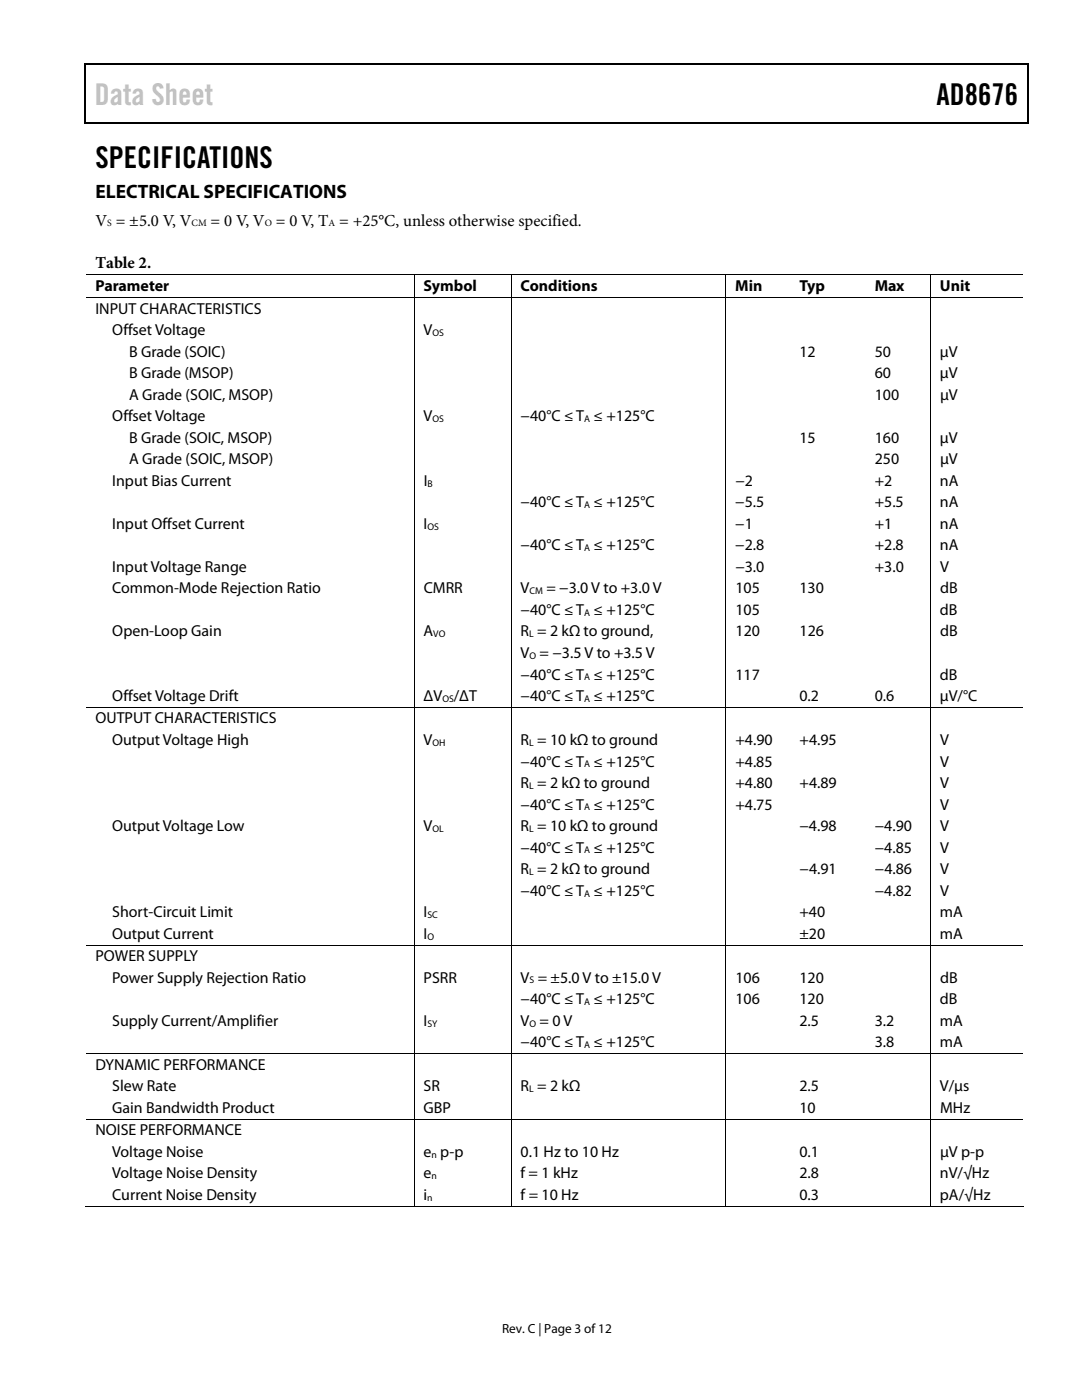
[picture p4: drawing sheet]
<svg xmlns="http://www.w3.org/2000/svg" width="216mm" height="279mm" viewBox="0 0 216 279" stroke-linecap="round" stroke-linejoin="round" font-family="sans-serif">
<defs><g id="words">
<text font-size="6" fill="#c0c0c0" x="18.9" y="21">Data Sheet</text>
<g font-size="6">
<text x="186.9" y="21">AD8676</text>
<text x="19" y="33.6">SPECIFICATIONS</text>
</g>
<text font-size="3.9" x="19" y="39.6">ELECTRICAL SPECIFICATIONS</text>
<g font-size="3.3">
<text x="19" y="45">V = ±5.0 V, V</text>
<text x="42" y="45">= 0 V, V = 0 V, T = +25°C, unless otherwise specified.</text>
<text x="19.1" y="53.6">Table 2.</text>
</g>
<g font-size="3.2">
<text x="19" y="58.1">Parameter</text>
<text x="84.5" y="58.1">Symbol</text>
<text x="103.9" y="58.1">Conditions</text>
<text x="146.7" y="58.1">Min</text>
<text x="159.5" y="58.1">Typ</text>
<text x="174.5" y="58.1">Max</text>
<text x="187.5" y="58.1">Unit</text>
<text x="19" y="62.6">INPUT CHARACTERISTICS</text>
<text x="22.4" y="66.9">Offset Voltage</text>
<text x="25.8" y="71.2">B Grade (SOIC)</text>
<text x="84.5" y="66.9">V</text>
<text x="159.5" y="71.2">12</text>
<text x="174.5" y="71.2">50</text>
<text x="187.6" y="71.2">μV</text>
<text x="25.8" y="75.5">B Grade (MSOP)</text>
<text x="174.5" y="75.5">60</text>
<text x="187.5" y="75.5">μV</text>
<text x="25.8" y="79.8">A Grade (SOIC, MSOP)</text>
<text x="174.5" y="79.8">100</text>
<text x="187.6" y="79.8">μV</text>
<text x="22.4" y="84.1">Offset Voltage</text>
<text x="25.8" y="88.3">B Grade (SOIC, MSOP)</text>
<text x="84.5" y="84.1">V</text>
<text x="103.9" y="84.1">−40°C ≤ T ≤ +125°C</text>
<text x="159.5" y="88.3">15</text>
<text x="174.5" y="88.3">160</text>
<text x="187.6" y="88.3">μV</text>
<text x="25.8" y="92.6">A Grade (SOIC, MSOP)</text>
<text x="174.5" y="92.6">250</text>
<text x="187.6" y="92.6">μV</text>
<text x="22.4" y="96.9">Input Bias Current</text>
<text x="84.5" y="96.9">I</text>
<text x="103.9" y="101.2">−40°C ≤ T ≤ +125°C</text>
<text x="146.7" y="101.2">−5.5</text>
<text x="146.7" y="96.9">−2</text>
<text x="174.5" y="101.2">+5.5</text>
<text x="174.5" y="96.9">+2</text>
<text x="187.6" y="101.2">nA</text>
<text x="187.6" y="96.9">nA</text>
<text x="22.4" y="105.5">Input Offset Current</text>
<text x="84.5" y="105.5">I</text>
<text x="146.7" y="105.5">−1</text>
<text x="174.5" y="105.5">+1</text>
<text x="187.6" y="105.5">nA</text>
<text x="103.9" y="109.8">−40°C ≤ T ≤ +125°C</text>
<text x="146.7" y="109.8">−2.8</text>
<text x="174.5" y="109.8">+2.8</text>
<text x="187.6" y="109.8">nA</text>
<text x="22.4" y="114.1">Input Voltage Range</text>
<text x="22.4" y="118.4">Common-Mode Rejection Ratio</text>
<text x="84.5" y="118.4">CMRR</text>
<text x="103.9" y="118.4">V</text>
<text x="109" y="118.4">= −3.0 V to +3.0 V</text>
<text x="146.7" y="114.1">−3.0</text>
<text x="146.8" y="118.4">105</text>
<text x="159.5" y="118.4">130</text>
<text x="174.5" y="114.1">+3.0</text>
<text x="187.6" y="114.1">V</text>
<text x="187.6" y="118.4">dB</text>
<text x="103.9" y="122.7">−40°C ≤ T ≤ +125°C</text>
<text x="146.7" y="122.7">105</text>
<text x="187.6" y="122.7">dB</text>
<text x="22.4" y="127">Open-Loop Gain</text>
<text x="84.5" y="127">A</text>
<text x="103.9" y="127">R = 2 kΩ to ground,</text>
<text x="103.9" y="131.3">V = −3.5 V to +3.5 V</text>
<text x="146.8" y="127">120</text>
<text x="159.5" y="127">126</text>
<text x="187.6" y="127">dB</text>
<text x="103.9" y="135.6">−40°C ≤ T ≤ +125°C</text>
<text x="146.7" y="135.6">117</text>
<text x="187.6" y="135.6">dB</text>
<text x="22.4" y="139.9">Offset Voltage Drift</text>
<text x="84.5" y="139.9">ΔV</text>
<text x="90.6" y="139.9">/ΔT</text>
<text x="103.9" y="139.9">−40°C ≤ T ≤ +125°C</text>
<text x="159.5" y="139.9">0.2</text>
<text x="174.5" y="139.9">0.6</text>
<text x="187.6" y="139.9">μV/°C</text>
<text x="19" y="144.4">OUTPUT CHARACTERISTICS</text>
<text x="22.4" y="148.7">Output Voltage High</text>
<text x="84.5" y="148.7">V</text>
<text x="103.9" y="148.7">R = 10 kΩ to ground</text>
<text x="146.7" y="148.7">+4.90</text>
<text x="159.5" y="148.7">+4.95</text>
<text x="187.6" y="148.7">V</text>
<text x="103.9" y="153">−40°C ≤ T ≤ +125°C</text>
<text x="146.7" y="153">+4.85</text>
<text x="187.6" y="153">V</text>
<text x="103.9" y="157.3">R = 2 kΩ to ground</text>
<text x="103.9" y="161.6">−40°C ≤ T ≤ +125°C</text>
<text x="146.7" y="161.6">+4.75</text>
<text x="146.8" y="157.3">+4.80</text>
<text x="159.5" y="157.3">+4.89</text>
<text x="187.6" y="161.6">V</text>
<text x="187.6" y="157.3">V</text>
<text x="22.4" y="165.9">Output Voltage Low</text>
<text x="84.5" y="165.9">V</text>
<text x="103.9" y="165.9">R = 10 kΩ to ground</text>
<text x="159.5" y="165.9">−4.98</text>
<text x="174.6" y="165.9">−4.90</text>
<text x="187.6" y="165.9">V</text>
<text x="103.9" y="170.2">−40°C ≤ T ≤ +125°C</text>
<text x="174.5" y="170.2">−4.85</text>
<text x="187.6" y="170.2">V</text>
<text x="103.9" y="174.5">R = 2 kΩ to ground</text>
<text x="103.9" y="178.8">−40°C ≤ T ≤ +125°C</text>
<text x="159.5" y="174.5">−4.91</text>
<text x="174.5" y="178.8">−4.82</text>
<text x="174.6" y="174.5">−4.86</text>
<text x="187.6" y="178.8">V</text>
<text x="187.6" y="174.5">V</text>
<text x="22.4" y="183">Short-Circuit Limit</text>
<text x="84.5" y="183">I</text>
<text x="159.5" y="183">+40</text>
<text x="187.6" y="183">mA</text>
<text x="19" y="191.8">POWER SUPPLY</text>
<text x="22.4" y="187.3">Output Current</text>
<text x="84.5" y="187.3">I</text>
<text x="159.5" y="187.3">±20</text>
<text x="187.6" y="187.3">mA</text>
<text x="22.4" y="196.1">Power Supply Rejection Ratio</text>
<text x="84.5" y="196.1">PSRR</text>
<text x="103.9" y="196.1">V = ±5.0 V to ±15.0 V</text>
<text x="146.7" y="196.1">106</text>
<text x="159.5" y="196.1">120</text>
<text x="187.6" y="196.1">dB</text>
<text x="103.9" y="200.4">−40°C ≤ T ≤ +125°C</text>
<text x="146.7" y="200.4">106</text>
<text x="159.5" y="200.4">120</text>
<text x="187.6" y="200.4">dB</text>
<text x="22.4" y="204.7">Supply Current/Amplifier</text>
<text x="84.5" y="204.7">I</text>
<text x="103.9" y="209">−40°C ≤ T ≤ +125°C</text>
<text x="103.9" y="204.7">V = 0 V</text>
<text x="159.5" y="204.7">2.5</text>
<text x="174.5" y="204.7">3.2</text>
<text x="174.5" y="209">3.8</text>
<text x="187.6" y="209">mA</text>
<text x="187.6" y="204.7">mA</text>
<text x="19" y="213.5">DYNAMIC PERFORMANCE</text>
<text x="22.4" y="217.8">Slew Rate</text>
<text x="84.5" y="217.8">SR</text>
<text x="103.9" y="217.8">R = 2 kΩ</text>
<text x="159.5" y="217.8">2.5</text>
<text x="187.6" y="217.8">V/μs</text>
<text x="19" y="226.5">NOISE PERFORMANCE</text>
<text x="22.4" y="222.1">Gain Bandwidth Product</text>
<text x="84.5" y="222.1">GBP</text>
<text x="159.5" y="222.1">10</text>
<text x="187.6" y="222.1">MHz</text>
<text x="22.4" y="230.8">Voltage Noise</text>
<text x="84.5" y="230.8">e p-p</text>
<text x="103.9" y="230.8">0.1 Hz to 10 Hz</text>
<text x="159.5" y="230.8">0.1</text>
<text x="187.6" y="230.8">μV p-p</text>
<text x="22.4" y="235.1">Voltage Noise Density</text>
<text x="22.4" y="239.4">Current Noise Density</text>
<text x="84.5" y="235.1">e</text>
<text x="84.5" y="239.4">i</text>
<text x="103.9" y="235.1">f = 1 kHz</text>
<text x="103.9" y="239.4">f = 10 Hz</text>
<text x="159.5" y="239.4">0.3</text>
<text x="159.5" y="235.1">2.8</text>
<text x="187.5" y="239.4">pA/√Hz</text>
<text x="187.6" y="235.1">nV/√Hz</text>
</g>
<text font-size="2.6" x="100.2" y="266">Rev. C | Page 3 of 12</text>
<g font-size="1.9">
<text x="21.4" y="45.2">S</text>
<text x="38.2" y="45.2">CM</text>
<text x="52.8" y="45.2">O</text>
<text x="65.6" y="45.2">A</text>
<text x="86.3" y="67">OS</text>
<text x="86.3" y="84.2">OS</text>
<text x="116.6" y="84.2">A</text>
<text x="85.3" y="97.1">B</text>
<text x="116.6" y="101.4">A</text>
<text x="85.3" y="105.7">OS</text>
<text x="116.6" y="110">A</text>
<text x="105.7" y="118.6">CM</text>
<text x="116.6" y="122.9">A</text>
<text x="86.5" y="127.2">VO</text>
<text x="105.6" y="127.2">L</text>
<text x="105.7" y="131.5">O</text>
<text x="116.6" y="135.8">A</text>
<text x="88.3" y="140.1">OS</text>
<text x="116.6" y="140.1">A</text>
<text x="86.3" y="148.8">OH</text>
<text x="105.6" y="148.8">L</text>
<text x="116.6" y="153.1">A</text>
<text x="105.6" y="157.4">L</text>
<text x="116.6" y="161.7">A</text>
<text x="86.3" y="166">OL</text>
<text x="105.6" y="166">L</text>
<text x="116.6" y="170.3">A</text>
<text x="105.6" y="174.6">L</text>
<text x="116.6" y="178.9">A</text>
<text x="85.3" y="183.2">SC</text>
<text x="85.3" y="187.5">O</text>
<text x="105.7" y="196.3">S</text>
<text x="116.6" y="200.6">A</text>
<text x="85.3" y="204.9">SY</text>
<text x="105.7" y="204.9">O</text>
<text x="116.6" y="209.2">A</text>
<text x="105.6" y="218">L</text>
<text x="86.1" y="231">n</text>
<text x="85.3" y="239.6">n</text>
<text x="86.1" y="235.3">n</text>
</g>
</g></defs>
<path d="M16.9 12.7h.2v1h-.2zM205.1 12.7h.2v1h-.2zM205.1 12.7h.2v.3h-.2zM82.3 24.4h.2v.3h-.2zM205.1 24.4h.2v.3h-.2z" fill="#000"/>
<path d="M16.9 12.8h188.2M17 13.7v11M205.2 13.7v11M205.1 24.5h-188.2" fill="none" stroke="#000" stroke-width=".25"/>
<g fill="none" stroke="#000" stroke-width=".2">
<path d="M17.1 54.8h186.9M17.1 59.4h186.9M82.6 54.9v4.4M82.6 59.5v81.6M102 54.9v4.4M102 59.5v81.6M144.8 54.9v4.4M144.8 59.5v81.6M185.7 54.9v4.4M185.7 59.5v81.6M17.1 141.2h186.9M82.6 141.3v47.2"/>
<path d="M102 141.3v47.2M144.8 141.3v47.2M185.7 141.3v47.2M17.1 188.6h186.9M82.6 188.7v21.5M102 188.7v21.5M144.8 188.7v21.5M185.7 188.7v21.5M17.1 210.3h186.9M82.6 210.4v12.9M102 210.4v12.9M144.8 210.4v12.9"/>
<path d="M185.7 210.4v12.9M17.1 223.4h186.9M82.6 223.4v17.4M102 223.4v17.4M144.8 223.4v17.4M185.7 223.4v17.4M16.9 240.7h65.6M82.7 240.7h19.2M102.1 240.7h42.6M144.9 240.7h40.7M185.7 240.7h18.5"/>
</g>
<use href="#words"/>
</svg>
